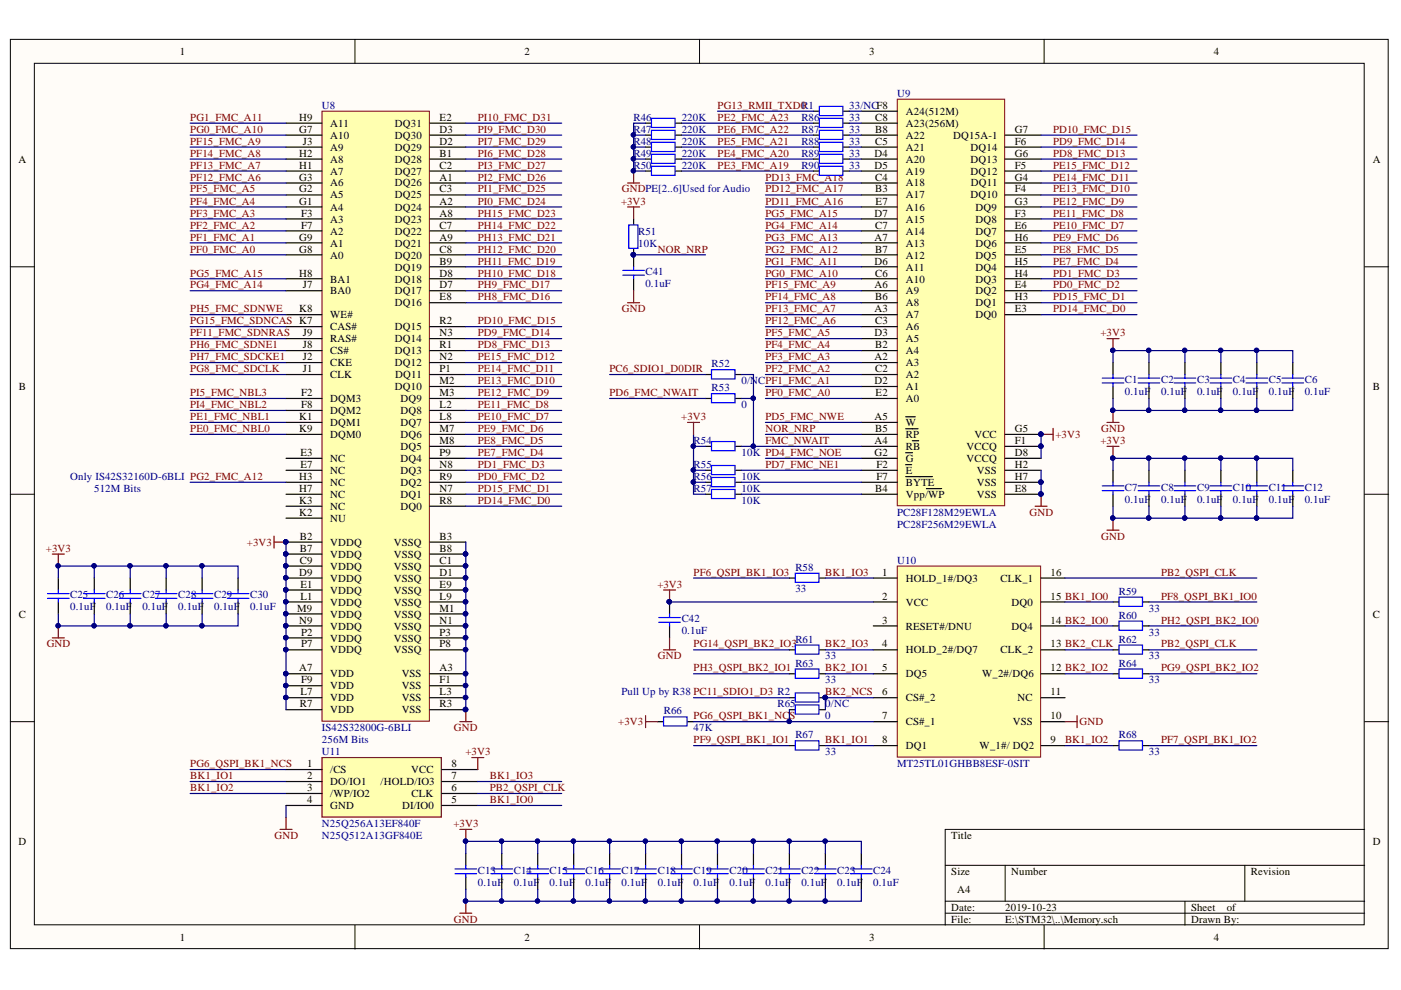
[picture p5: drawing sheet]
<svg xmlns="http://www.w3.org/2000/svg" width="297mm" height="210mm" viewBox="0 0 297 210" stroke-linecap="round" stroke-linejoin="round" font-family="sans-serif">
<defs><g id="words">
<g font-size="2.3">
<text x="38.1" y="11.7">1</text>
<text x="111.2" y="11.7">2</text>
<text x="184.3" y="11.7">3</text>
<text x="257.3" y="11.7">4</text>
<text x="63.4" y="25.6">H9</text>
<text x="63.4" y="28.1">G7</text>
<text x="70" y="26.9">A11</text>
<text x="70" y="29.4">A10</text>
<text x="83.7" y="29.4">DQ30</text>
<text x="83.7" y="26.9">DQ31</text>
<text x="93.2" y="28.1">D3</text>
<text x="93.2" y="25.6">E2</text>
<text x="185.5" y="28.1">B8</text>
<text x="185.5" y="25.6">C8</text>
<text x="192.1" y="29.4">A22</text>
<text x="192.1" y="26.9">A23(256M)</text>
<text x="192.1" y="24.3">A24(512M)</text>
<text x="202.1" y="29.4">DQ15A-1</text>
<text x="215.1" y="28.1">G7</text>
<text x="3.9" y="34.5">A</text>
<text x="63.4" y="33.2">H2</text>
<text x="63.4" y="35.7">H1</text>
<text x="64.2" y="30.7">J3</text>
<text x="70" y="31.9">A9</text>
<text x="70" y="34.5">A8</text>
<text x="83.7" y="34.5">DQ28</text>
<text x="83.7" y="31.9">DQ29</text>
<text x="93.2" y="35.7">C2</text>
<text x="93.2" y="33.2">B1</text>
<text x="93.2" y="30.7">D2</text>
<text x="185.4" y="35.7">D5</text>
<text x="185.4" y="33.2">D4</text>
<text x="185.5" y="30.7">C5</text>
<text x="192.1" y="34.5">A20</text>
<text x="192.1" y="31.9">A21</text>
<text x="205.8" y="34.5">DQ13</text>
<text x="205.8" y="31.9">DQ14</text>
<text x="215.1" y="35.7">F5</text>
<text x="215.1" y="33.2">G6</text>
<text x="215.1" y="30.7">F6</text>
<text x="291.1" y="34.5">A</text>
<text x="63.4" y="38.3">G3</text>
<text x="63.4" y="40.8">G2</text>
<text x="70" y="37">A7</text>
<text x="70" y="39.5">A6</text>
<text x="83.7" y="39.5">DQ26</text>
<text x="83.7" y="37">DQ27</text>
<text x="93.2" y="40.8">C3</text>
<text x="93.2" y="38.3">A1</text>
<text x="185.5" y="38.3">C4</text>
<text x="185.5" y="40.8">B3</text>
<text x="192.1" y="37">A19</text>
<text x="192.1" y="39.5">A18</text>
<text x="205.8" y="37">DQ12</text>
<text x="205.8" y="39.5">DQ11</text>
<text x="215.1" y="40.8">F4</text>
<text x="215.1" y="38.3">G4</text>
<text x="63.4" y="43.4">G1</text>
<text x="63.9" y="46">F3</text>
<text x="70" y="42.1">A5</text>
<text x="70" y="44.7">A4</text>
<text x="70" y="47.2">A3</text>
<text x="83.7" y="44.7">DQ24</text>
<text x="83.7" y="42.1">DQ25</text>
<text x="83.7" y="47.2">DQ23</text>
<text x="93.2" y="43.4">A2</text>
<text x="93.2" y="46">A8</text>
<text x="185.4" y="46">D7</text>
<text x="185.6" y="43.4">E7</text>
<text x="192.1" y="47.2">A15</text>
<text x="192.1" y="42.1">A17</text>
<text x="192.1" y="44.7">A16</text>
<text x="205.8" y="42.1">DQ10</text>
<text x="206.9" y="47.2">DQ8</text>
<text x="206.9" y="44.7">DQ9</text>
<text x="215.1" y="46">F3</text>
<text x="215.1" y="43.4">G3</text>
<text x="63.4" y="51">G9</text>
<text x="63.4" y="53.6">G8</text>
<text x="63.9" y="48.5">F7</text>
<text x="70" y="49.8">A2</text>
<text x="70" y="52.3">A1</text>
<text x="83.7" y="52.3">DQ21</text>
<text x="83.7" y="49.8">DQ22</text>
<text x="93.2" y="53.6">C8</text>
<text x="93.2" y="51">A9</text>
<text x="93.2" y="48.5">C7</text>
<text x="185.4" y="51">A7</text>
<text x="185.5" y="48.5">C7</text>
<text x="185.5" y="53.6">B7</text>
<text x="192.1" y="49.8">A14</text>
<text x="192.1" y="52.3">A13</text>
<text x="206.9" y="52.3">DQ6</text>
<text x="206.9" y="49.8">DQ7</text>
<text x="215.1" y="53.6">E5</text>
<text x="215.1" y="51">H6</text>
<text x="215.1" y="48.5">E6</text>
<text x="63.4" y="58.6">H8</text>
<text x="70" y="54.8">A0</text>
<text x="70" y="59.9">BA1</text>
<text x="83.7" y="59.9">DQ18</text>
<text x="83.7" y="57.4">DQ19</text>
<text x="83.7" y="54.8">DQ20</text>
<text x="93.2" y="58.6">D8</text>
<text x="93.2" y="56.1">B9</text>
<text x="185.4" y="56.1">D6</text>
<text x="185.5" y="58.6">C6</text>
<text x="192.1" y="54.8">A12</text>
<text x="192.1" y="57.4">A11</text>
<text x="192.1" y="59.9">A10</text>
<text x="206.9" y="59.9">DQ3</text>
<text x="206.9" y="57.4">DQ4</text>
<text x="206.9" y="54.8">DQ5</text>
<text x="215.1" y="58.6">H4</text>
<text x="215.1" y="56.1">H5</text>
<text x="64.2" y="61.2">J7</text>
<text x="70" y="62.4">BA0</text>
<text x="83.7" y="65">DQ16</text>
<text x="83.7" y="62.4">DQ17</text>
<text x="93.2" y="63.7">E8</text>
<text x="93.2" y="61.2">D7</text>
<text x="185.4" y="61.2">A6</text>
<text x="185.5" y="63.7">B6</text>
<text x="192.1" y="62.4">A9</text>
<text x="192.1" y="65">A8</text>
<text x="206.9" y="65">DQ1</text>
<text x="206.9" y="62.4">DQ2</text>
<text x="215.1" y="63.7">H3</text>
<text x="215.1" y="61.2">E4</text>
<text x="63.4" y="66.2">K8</text>
<text x="64.2" y="71.3">J9</text>
<text x="70" y="70">CAS#</text>
<text x="70" y="67.5">WE#</text>
<text x="83.7" y="70">DQ15</text>
<text x="93.2" y="71.3">N3</text>
<text x="93.2" y="68.8">R2</text>
<text x="185.4" y="66.2">A3</text>
<text x="185.4" y="71.3">D3</text>
<text x="185.5" y="68.8">C3</text>
<text x="192.1" y="67.5">A7</text>
<text x="192.1" y="70">A6</text>
<text x="206.9" y="67.5">DQ0</text>
<text x="215.1" y="66.2">E3</text>
<text x="64.2" y="76.4">J2</text>
<text x="64.2" y="73.8">J8</text>
<text x="70" y="77.6">CKE</text>
<text x="70" y="75.1">CS#</text>
<text x="70" y="72.6">RAS#</text>
<text x="83.7" y="77.6">DQ12</text>
<text x="83.7" y="75.1">DQ13</text>
<text x="83.7" y="72.6">DQ14</text>
<text x="93.2" y="76.4">N2</text>
<text x="93.2" y="73.8">R1</text>
<text x="185.4" y="76.4">A2</text>
<text x="185.5" y="73.8">B2</text>
<text x="192.1" y="72.6">A5</text>
<text x="192.1" y="75.1">A4</text>
<text x="192.1" y="77.6">A3</text>
<text x="4" y="82.7">B</text>
<text x="63.9" y="84">F2</text>
<text x="64.2" y="78.9">J1</text>
<text x="70" y="80.2">CLK</text>
<text x="83.7" y="82.7">DQ10</text>
<text x="83.8" y="80.2">DQ11</text>
<text x="93.2" y="84">M3</text>
<text x="93.2" y="81.4">M2</text>
<text x="93.2" y="78.9">P1</text>
<text x="185.4" y="81.4">D2</text>
<text x="185.5" y="78.9">C2</text>
<text x="185.6" y="84">E2</text>
<text x="192.1" y="80.2">A2</text>
<text x="192.1" y="82.7">A1</text>
<text x="291.1" y="82.7">B</text>
<text x="63.4" y="89">K1</text>
<text x="63.9" y="86.5">F8</text>
<text x="70" y="87.8">DQM2</text>
<text x="70" y="85.2">DQM3</text>
<text x="84.9" y="87.8">DQ8</text>
<text x="84.9" y="85.2">DQ9</text>
<text x="93.2" y="86.5">L2</text>
<text x="93.2" y="89">L8</text>
<text x="185.4" y="89">A5</text>
<text x="192.1" y="85.2">A0</text>
<text x="63.4" y="91.6">K9</text>
<text x="70" y="92.8">DQM0</text>
<text x="70" y="90.3">DQM1</text>
<text x="84.9" y="95.4">DQ5</text>
<text x="84.9" y="92.8">DQ6</text>
<text x="84.9" y="90.3">DQ7</text>
<text x="93.2" y="94.1">M8</text>
<text x="93.2" y="91.6">M7</text>
<text x="185.4" y="94.1">A4</text>
<text x="185.5" y="91.6">B5</text>
<text x="192.1" y="90.3">W</text>
<text x="192.1" y="92.8">RP</text>
<text x="192.1" y="95.4">RB</text>
<text x="204.9" y="95.4">VCCQ</text>
<text x="206.6" y="92.8">VCC</text>
<text x="215.1" y="94.1">F1</text>
<text x="215.1" y="91.6">G5</text>
<text x="63.4" y="101.7">H3</text>
<text x="63.7" y="96.6">E3</text>
<text x="63.7" y="99.2">E7</text>
<text x="70" y="97.9">NC</text>
<text x="70" y="100.4">NC</text>
<text x="84.9" y="100.4">DQ3</text>
<text x="84.9" y="97.9">DQ4</text>
<text x="93.2" y="101.7">R9</text>
<text x="93.2" y="99.2">N8</text>
<text x="93.2" y="96.6">P9</text>
<text x="185.4" y="96.6">G2</text>
<text x="185.8" y="99.2">F2</text>
<text x="185.8" y="101.7">F7</text>
<text x="192.1" y="100.4">E</text>
<text x="192.1" y="97.9">G</text>
<text x="204.9" y="97.9">VCCQ</text>
<text x="207.1" y="100.4">VSS</text>
<text x="215.1" y="96.6">D8</text>
<text x="215.1" y="101.7">H7</text>
<text x="215.1" y="99.2">H2</text>
<text x="63.4" y="104.3">H7</text>
<text x="63.4" y="106.9">K3</text>
<text x="70" y="103">NC</text>
<text x="70" y="105.6">NC</text>
<text x="84.9" y="105.6">DQ1</text>
<text x="84.9" y="103">DQ2</text>
<text x="93.2" y="106.9">R8</text>
<text x="93.2" y="104.3">N7</text>
<text x="185.5" y="104.3">B4</text>
<text x="192.1" y="105.6">Vpp/WP</text>
<text x="192.1" y="103">BYTE</text>
<text x="207.1" y="105.6">VSS</text>
<text x="207.1" y="103">VSS</text>
<text x="215.1" y="104.3">E8</text>
<text x="63.4" y="109.4">K2</text>
<text x="70" y="110.7">NU</text>
<text x="70" y="108.1">NC</text>
<text x="84.9" y="108.1">DQ0</text>
<text x="63.6" y="114.5">B2</text>
<text x="63.6" y="117">B7</text>
<text x="63.6" y="119.5">C9</text>
<text x="70" y="115.7">VDDQ</text>
<text x="70" y="118.3">VDDQ</text>
<text x="83.5" y="115.7">VSSQ</text>
<text x="83.5" y="118.3">VSSQ</text>
<text x="93.2" y="114.5">B3</text>
<text x="93.2" y="117">B8</text>
<text x="93.2" y="119.5">C1</text>
<text x="63.4" y="122.1">D9</text>
<text x="63.7" y="124.6">E1</text>
<text x="70" y="120.8">VDDQ</text>
<text x="70" y="123.3">VDDQ</text>
<text x="70" y="125.9">VDDQ</text>
<text x="83.5" y="120.8">VSSQ</text>
<text x="83.5" y="123.3">VSSQ</text>
<text x="83.5" y="125.9">VSSQ</text>
<text x="93.2" y="122.1">D1</text>
<text x="93.2" y="124.6">E9</text>
<text x="187.1" y="122.1">1</text>
<text x="192.1" y="123.3">HOLD_1#/DQ3</text>
<text x="212.1" y="123.3">CLK_1</text>
<text x="222.8" y="122.1">16</text>
<text x="4" y="130.9">C</text>
<text x="63" y="129.7">M9</text>
<text x="63.7" y="127.1">L1</text>
<text x="70" y="128.4">VDDQ</text>
<text x="70" y="130.9">VDDQ</text>
<text x="83.5" y="128.4">VSSQ</text>
<text x="83.5" y="130.9">VSSQ</text>
<text x="93.2" y="127.1">L9</text>
<text x="93.2" y="129.7">M1</text>
<text x="187.1" y="127.1">2</text>
<text x="192.1" y="128.4">VCC</text>
<text x="214.5" y="128.4">DQ0</text>
<text x="222.8" y="127.1">15 BK1_IO0</text>
<text x="291.1" y="130.9">C</text>
<text x="63.4" y="132.2">N9</text>
<text x="63.9" y="134.7">P2</text>
<text x="63.9" y="137.3">P7</text>
<text x="70" y="133.5">VDDQ</text>
<text x="70" y="136">VDDQ</text>
<text x="83.5" y="133.5">VSSQ</text>
<text x="83.5" y="136">VSSQ</text>
<text x="93.2" y="132.2">N1</text>
<text x="93.2" y="134.7">P3</text>
<text x="93.2" y="137.3">P8</text>
<text x="187.1" y="132.2">3</text>
<text x="187.1" y="137.3">4</text>
<text x="192.1" y="133.5">RESET#/DNU</text>
<text x="214.5" y="133.5">DQ4</text>
<text x="222.8" y="137.3">13 BK2_CLK</text>
<text x="222.8" y="132.2">14 BK2_IO0</text>
<text x="63.4" y="142.4">A7</text>
<text x="70" y="143.6">VDD</text>
<text x="70" y="138.5">VDDQ</text>
<text x="83.5" y="138.5">VSSQ</text>
<text x="85.2" y="143.6">VSS</text>
<text x="93.2" y="142.4">A3</text>
<text x="187.1" y="142.4">5</text>
<text x="192.1" y="138.5">HOLD_2#/DQ7</text>
<text x="192.1" y="143.6">DQ5</text>
<text x="208.2" y="143.6">W_2#/DQ6</text>
<text x="212.1" y="138.5">CLK_2</text>
<text x="222.8" y="142.4">12 BK2_IO2</text>
<text x="63.6" y="150">R7</text>
<text x="63.7" y="147.4">L7</text>
<text x="63.9" y="144.9">F9</text>
<text x="70" y="146.2">VDD</text>
<text x="70" y="148.7">VDD</text>
<text x="85.2" y="146.2">VSS</text>
<text x="85.2" y="148.7">VSS</text>
<text x="93.2" y="144.9">F1</text>
<text x="93.2" y="147.4">L3</text>
<text x="93.2" y="150">R3</text>
<text x="187.1" y="147.4">6</text>
<text x="192.1" y="148.7">CS#_2</text>
<text x="215.7" y="148.7">NC</text>
<text x="222.8" y="147.4">11</text>
<text x="70" y="151.2">VDD</text>
<text x="85.2" y="151.2">VSS</text>
<text x="187.1" y="152.5">7</text>
<text x="192.1" y="153.8">CS#_1</text>
<text x="214.7" y="153.8">VSS</text>
<text x="222.8" y="152.5">10</text>
<text x="187.1" y="157.6">8</text>
<text x="192.1" y="158.8">DQ1</text>
<text x="207.7" y="158.8">W_1#/ DQ2</text>
<text x="222.8" y="157.6">9</text>
<text x="65.1" y="162.6">1</text>
<text x="65.1" y="165.2">2</text>
<text x="65.1" y="167.8">3</text>
<text x="70" y="164">/CS</text>
<text x="70" y="166.5">DO/IO1</text>
<text x="80.7" y="166.5">/HOLD/IO3</text>
<text x="87.2" y="164">VCC</text>
<text x="95.7" y="167.8">6</text>
<text x="95.7" y="165.2">7</text>
<text x="95.7" y="162.6">8</text>
<text x="65.1" y="170.3">4</text>
<text x="70" y="169">/WP/IO2</text>
<text x="70" y="171.6">GND</text>
<text x="85.2" y="171.6">DI/IO0</text>
<text x="87.3" y="169">CLK</text>
<text x="95.7" y="170.3">5</text>
<text x="3.9" y="179.2">D</text>
<text x="201.7" y="177.9">Title</text>
<text x="291.1" y="179.2">D</text>
<text x="201.7" y="185.5">Size</text>
<text x="214.4" y="185.5">Number</text>
<text x="265.2" y="185.5">Revision</text>
<text x="203" y="189.3">A4</text>
<text x="201.7" y="193.1">Date:</text>
<text x="201.7" y="195.7">File:</text>
<text x="213.1" y="193.1">2019-10-23</text>
<text x="213.1" y="195.7">E:\STM32\..\Memory.sch</text>
<text x="252.5" y="193.1">Sheet</text>
<text x="252.5" y="195.7">Drawn By:</text>
<text x="260.1" y="193.1">of</text>
<text x="38.1" y="199.5">1</text>
<text x="111.2" y="199.5">2</text>
<text x="184.3" y="199.5">3</text>
<text x="257.3" y="199.5">4</text>
</g>
<g font-size="2.3" fill="#000080">
<text x="68.2" y="23.1">U8</text>
<text x="180.1" y="23.1">33/NCF8</text>
<text x="190.2" y="20.5">U9</text>
<text x="134.3" y="25.6">R46</text>
<text x="134.3" y="28.1">R47</text>
<text x="144.5" y="25.6">220K</text>
<text x="144.5" y="28.1">220K</text>
<text x="169.9" y="25.6">R86</text>
<text x="169.9" y="28.1">R87</text>
<text x="180.1" y="25.6">33</text>
<text x="180.1" y="28.1">33</text>
<text x="134.3" y="30.7">R48</text>
<text x="134.3" y="33.2">R49</text>
<text x="134.3" y="35.7">R50</text>
<text x="144.5" y="30.7">220K</text>
<text x="144.5" y="33.2">220K</text>
<text x="144.5" y="35.7">220K</text>
<text x="169.9" y="30.7">R88</text>
<text x="169.9" y="33.2">R89</text>
<text x="169.9" y="35.7">R90</text>
<text x="180.1" y="30.7">33</text>
<text x="180.1" y="33.2">33</text>
<text x="180.1" y="35.7">33</text>
<text x="135.3" y="49.8">R51</text>
<text x="135.3" y="52.3">10K</text>
<text x="136.8" y="58.4">C41</text>
<text x="136.8" y="60.9">0.1uF</text>
<text x="150.9" y="77.9">R52</text>
<text x="150.9" y="83">R53</text>
<text x="157.2" y="81.4">0/NCPF1_FMC_A1</text>
<text x="238.5" y="81.2">C1</text>
<text x="238.5" y="83.7">0.1uF</text>
<text x="246.2" y="81.2">C2</text>
<text x="246.2" y="83.7">0.1uF</text>
<text x="253.8" y="81.2">C3</text>
<text x="253.8" y="83.7">0.1uF</text>
<text x="261.4" y="81.2">C4</text>
<text x="261.4" y="83.7">0.1uF</text>
<text x="269" y="81.2">C5</text>
<text x="269" y="83.7">0.1uF</text>
<text x="276.6" y="81.2">C6</text>
<text x="276.6" y="83.7">0.1uF</text>
<text x="157.2" y="86.5">0</text>
<text x="147.1" y="94.1">R54</text>
<text x="14.9" y="101.7">Only IS42S32160D-6BLI PG2_FMC_A12</text>
<text x="147.1" y="99.2">R55</text>
<text x="147.1" y="101.7">R56</text>
<text x="157.2" y="96.6">10K PD4_FMC_NOE</text>
<text x="157.2" y="101.7">10K</text>
<text x="20" y="104.3">512M Bits</text>
<text x="147.1" y="104.3">R57</text>
<text x="157.2" y="104.3">10K</text>
<text x="157.2" y="106.9">10K</text>
<text x="238.5" y="104.1">C7</text>
<text x="238.5" y="106.6">0.1uF</text>
<text x="246.2" y="104.1">C8</text>
<text x="246.2" y="106.6">0.1uF</text>
<text x="253.8" y="104.1">C9</text>
<text x="253.8" y="106.6">0.1uF</text>
<text x="261.4" y="104.1">C10</text>
<text x="261.4" y="106.6">0.1uF</text>
<text x="269" y="104.1">C11</text>
<text x="269" y="106.6">0.1uF</text>
<text x="276.6" y="104.1">C12</text>
<text x="276.6" y="106.6">0.1uF</text>
<text x="190.2" y="109.4">PC28F128M29EWLA</text>
<text x="190.2" y="111.9">PC28F256M29EWLA</text>
<text x="190.2" y="119.5">U10</text>
<text x="168.6" y="121.1">R58</text>
<text x="168.6" y="125.6">33</text>
<text x="14.9" y="126.9">C25</text>
<text x="14.9" y="129.4">0.1uF</text>
<text x="22.5" y="126.9">C26</text>
<text x="22.5" y="129.4">0.1uF</text>
<text x="30.2" y="126.9">C27</text>
<text x="30.2" y="129.4">0.1uF</text>
<text x="37.8" y="126.9">C28</text>
<text x="37.8" y="129.4">0.1uF</text>
<text x="45.4" y="126.9">C29</text>
<text x="45.4" y="129.4">0.1uF</text>
<text x="53" y="126.9">C30</text>
<text x="53" y="129.4">0.1uF</text>
<text x="144.5" y="132">C42</text>
<text x="237.2" y="131.2">R60</text>
<text x="237.2" y="126.1">R59</text>
<text x="243.6" y="129.7">33</text>
<text x="144.5" y="134.5">0.1uF</text>
<text x="168.6" y="136.3">R61</text>
<text x="237.2" y="136.3">R62</text>
<text x="243.6" y="134.7">33</text>
<text x="168.6" y="141.3">R63</text>
<text x="175" y="139.8">33</text>
<text x="237.2" y="141.3">R64</text>
<text x="243.6" y="139.8">33</text>
<text x="131.8" y="147.4">Pull Up by R38 PC11_SDIO1_D3 R2</text>
<text x="164.8" y="150">R65</text>
<text x="175" y="144.9">33</text>
<text x="175" y="150">0/NC</text>
<text x="243.6" y="144.9">33</text>
<text x="68.2" y="155">IS42S32800G-6BLI</text>
<text x="140.7" y="151.5">R66</text>
<text x="147.1" y="155">47K</text>
<text x="175" y="152.5">0</text>
<text x="68.2" y="160.1">U11</text>
<text x="68.2" y="157.6">256M Bits</text>
<text x="168.6" y="156.5">R67</text>
<text x="175" y="160.1">33</text>
<text x="237.2" y="156.5">R68</text>
<text x="243.6" y="160.1">33</text>
<text x="190.2" y="162.6">MT25TL01GHBB8ESF-0SIT</text>
<text x="68.2" y="175.4">N25Q256A13EF840F</text>
<text x="68.2" y="177.9">N25Q512A13GF840E</text>
<text x="101.3" y="185.3">C13</text>
<text x="108.9" y="185.3">C14</text>
<text x="116.5" y="185.3">C15</text>
<text x="124.1" y="185.3">C16</text>
<text x="131.8" y="185.3">C17</text>
<text x="139.5" y="185.3">C18</text>
<text x="147.1" y="185.3">C19</text>
<text x="154.7" y="185.3">C20</text>
<text x="162.3" y="185.3">C21</text>
<text x="169.9" y="185.3">C22</text>
<text x="177.5" y="185.3">C23</text>
<text x="185.1" y="185.3">C24</text>
<text x="101.3" y="187.8">0.1uF</text>
<text x="108.9" y="187.8">0.1uF</text>
<text x="116.5" y="187.8">0.1uF</text>
<text x="124.1" y="187.8">0.1uF</text>
<text x="131.8" y="187.8">0.1uF</text>
<text x="139.5" y="187.8">0.1uF</text>
<text x="147.1" y="187.8">0.1uF</text>
<text x="154.7" y="187.8">0.1uF</text>
<text x="162.3" y="187.8">0.1uF</text>
<text x="169.9" y="187.8">0.1uF</text>
<text x="177.5" y="187.8">0.1uF</text>
<text x="185.1" y="187.8">0.1uF</text>
</g>
<g font-size="2.3" fill="#800000">
<text x="152.1" y="23.1">PG13_RMII_TXD0R1</text>
<text x="40.3" y="28.1">PG0_FMC_A10</text>
<text x="40.3" y="25.6">PG1_FMC_A11</text>
<text x="101.3" y="28.1">PI9_FMC_D30</text>
<text x="101.3" y="25.6">PI10_FMC_D31</text>
<text x="152.1" y="28.1">PE6_FMC_A22</text>
<text x="152.1" y="25.6">PE2_FMC_A23</text>
<text x="223.3" y="28.1">PD10_FMC_D15</text>
<text x="40.3" y="35.7">PF13_FMC_A7</text>
<text x="40.3" y="33.2">PF14_FMC_A8</text>
<text x="40.3" y="30.7">PF15_FMC_A9</text>
<text x="101.3" y="35.7">PI3_FMC_D27</text>
<text x="101.3" y="33.2">PI6_FMC_D28</text>
<text x="101.3" y="30.7">PI7_FMC_D29</text>
<text x="152.1" y="35.7">PE3_FMC_A19</text>
<text x="152.1" y="33.2">PE4_FMC_A20</text>
<text x="152.1" y="30.7">PE5_FMC_A21</text>
<text x="223.3" y="35.7">PE15_FMC_D12</text>
<text x="223.3" y="33.2">PD8_FMC_D13</text>
<text x="223.3" y="30.7">PD9_FMC_D14</text>
<text x="40.3" y="40.8">PF5_FMC_A5</text>
<text x="40.3" y="38.3">PF12_FMC_A6</text>
<text x="101.3" y="40.8">PI1_FMC_D25</text>
<text x="101.3" y="38.3">PI2_FMC_D26</text>
<text x="131.8" y="40.8">GNDPE[2..6]Used for Audio</text>
<text x="162.3" y="40.8">PD12_FMC_A17</text>
<text x="162.3" y="38.3">PD13_FMC_A18</text>
<text x="223.3" y="40.8">PE13_FMC_D10</text>
<text x="223.3" y="38.3">PE14_FMC_D11</text>
<text x="40.3" y="46">PF3_FMC_A3</text>
<text x="40.3" y="43.4">PF4_FMC_A4</text>
<text x="101.3" y="46">PH15_FMC_D23</text>
<text x="101.3" y="43.4">PI0_FMC_D24</text>
<text x="131.7" y="43.4">+3V3</text>
<text x="162.3" y="46">PG5_FMC_A15</text>
<text x="162.3" y="43.4">PD11_FMC_A16</text>
<text x="223.3" y="46">PE11_FMC_D8</text>
<text x="223.3" y="43.4">PE12_FMC_D9</text>
<text x="40.3" y="53.6">PF0_FMC_A0</text>
<text x="40.3" y="51">PF1_FMC_A1</text>
<text x="40.3" y="48.5">PF2_FMC_A2</text>
<text x="101.3" y="53.6">PH12_FMC_D20</text>
<text x="101.3" y="51">PH13_FMC_D21</text>
<text x="101.3" y="48.5">PH14_FMC_D22</text>
<text x="139.5" y="53.6">NOR_NRP</text>
<text x="162.3" y="53.6">PG2_FMC_A12</text>
<text x="162.3" y="51">PG3_FMC_A13</text>
<text x="162.3" y="48.5">PG4_FMC_A14</text>
<text x="223.3" y="53.6">PE8_FMC_D5</text>
<text x="223.3" y="51">PE9_FMC_D6</text>
<text x="223.3" y="48.5">PE10_FMC_D7</text>
<text x="40.3" y="58.6">PG5_FMC_A15</text>
<text x="101.3" y="58.6">PH10_FMC_D18</text>
<text x="101.3" y="56.1">PH11_FMC_D19</text>
<text x="162.3" y="58.6">PG0_FMC_A10</text>
<text x="162.3" y="56.1">PG1_FMC_A11</text>
<text x="223.3" y="58.6">PD1_FMC_D3</text>
<text x="223.3" y="56.1">PE7_FMC_D4</text>
<text x="40.3" y="61.2">PG4_FMC_A14</text>
<text x="101.3" y="63.7">PH8_FMC_D16</text>
<text x="101.3" y="61.2">PH9_FMC_D17</text>
<text x="162.3" y="63.7">PF14_FMC_A8</text>
<text x="162.3" y="61.2">PF15_FMC_A9</text>
<text x="223.3" y="63.7">PD15_FMC_D1</text>
<text x="223.3" y="61.2">PD0_FMC_D2</text>
<text x="40.3" y="66.2">PH5_FMC_SDNWE</text>
<text x="40.3" y="68.8">PG15_FMC_SDNCAS K7</text>
<text x="40.3" y="71.3">PF11_FMC_SDNRAS</text>
<text x="101.3" y="71.3">PD9_FMC_D14</text>
<text x="101.3" y="68.8">PD10_FMC_D15</text>
<text x="131.8" y="66.2">GND</text>
<text x="162.3" y="71.3">PF5_FMC_A5</text>
<text x="162.3" y="68.8">PF12_FMC_A6</text>
<text x="162.3" y="66.2">PF13_FMC_A7</text>
<text x="223.3" y="66.2">PD14_FMC_D0</text>
<text x="233.3" y="71.3">+3V3</text>
<text x="40.3" y="73.8">PH6_FMC_SDNE1</text>
<text x="40.3" y="76.4">PH7_FMC_SDCKE1</text>
<text x="101.3" y="76.4">PE15_FMC_D12</text>
<text x="101.3" y="73.8">PD8_FMC_D13</text>
<text x="162.3" y="76.4">PF3_FMC_A3</text>
<text x="162.3" y="73.8">PF4_FMC_A4</text>
<text x="40.3" y="78.9">PG8_FMC_SDCLK</text>
<text x="40.3" y="84">PI5_FMC_NBL3</text>
<text x="101.3" y="84">PE12_FMC_D9</text>
<text x="101.3" y="81.4">PE13_FMC_D10</text>
<text x="101.3" y="78.9">PE14_FMC_D11</text>
<text x="129.2" y="84">PD6_FMC_NWAIT</text>
<text x="129.2" y="78.9">PC6_SDIO1_D0DIR</text>
<text x="162.3" y="84">PF0_FMC_A0</text>
<text x="162.3" y="78.9">PF2_FMC_A2</text>
<text x="40.3" y="86.5">PI4_FMC_NBL2</text>
<text x="40.3" y="89">PE1_FMC_NBL1</text>
<text x="101.3" y="89">PE10_FMC_D7</text>
<text x="101.3" y="86.5">PE11_FMC_D8</text>
<text x="144.4" y="89">+3V3</text>
<text x="162.3" y="89">PD5_FMC_NWE</text>
<text x="40.3" y="91.6">PE0_FMC_NBL0</text>
<text x="101.3" y="94.1">PE8_FMC_D5</text>
<text x="101.3" y="91.6">PE9_FMC_D6</text>
<text x="162.3" y="91.6">NOR_NRP</text>
<text x="162.3" y="94.1">FMC_NWAIT</text>
<text x="223.8" y="92.8">+3V3</text>
<text x="233.3" y="94.1">+3V3</text>
<text x="233.5" y="91.6">GND</text>
<text x="101.3" y="101.7">PD0_FMC_D2</text>
<text x="101.3" y="99.2">PD1_FMC_D3</text>
<text x="101.3" y="96.6">PE7_FMC_D4</text>
<text x="162.3" y="99.2">PD7_FMC_NE1</text>
<text x="101.3" y="106.9">PD14_FMC_D0</text>
<text x="101.3" y="104.3">PD15_FMC_D1</text>
<text x="218.3" y="109.4">GND</text>
<text x="9.7" y="117">+3V3</text>
<text x="52.3" y="115.7">+3V3</text>
<text x="233.5" y="114.5">GND</text>
<text x="139.4" y="124.6">+3V3</text>
<text x="147.1" y="122.1">PF6_QSPI_BK1_IO3</text>
<text x="175" y="122.1">BK1_IO3</text>
<text x="246.2" y="122.1">PB2_QSPI_CLK</text>
<text x="246.2" y="127.1">PF8_QSPI_BK1_IO0</text>
<text x="9.9" y="137.3">GND</text>
<text x="147.1" y="137.3">PG14_QSPI_BK2_IO3</text>
<text x="175" y="137.3">BK2_IO3</text>
<text x="246.2" y="132.2">PH2_QSPI_BK2_IO0</text>
<text x="246.2" y="137.3">PB2_QSPI_CLK</text>
<text x="139.5" y="139.8">GND</text>
<text x="147.1" y="142.4">PH3_QSPI_BK2_IO1</text>
<text x="175" y="142.4">BK2_IO1</text>
<text x="246.2" y="142.4">PG9_QSPI_BK2_IO2</text>
<text x="175" y="147.4">BK2_NCS</text>
<text x="96.2" y="155">GND</text>
<text x="131.1" y="153.8">+3V3</text>
<text x="147.1" y="152.5">PG6_QSPI_BK1_NCS</text>
<text x="228.8" y="153.8">GND</text>
<text x="98.7" y="160.1">+3V3</text>
<text x="147.1" y="157.6">PF9_QSPI_BK1_IO1</text>
<text x="175" y="157.6">BK1_IO1</text>
<text x="225.8" y="157.6">BK1_IO2</text>
<text x="246.2" y="157.6">PF7_QSPI_BK1_IO2</text>
<text x="40.3" y="165.2">BK1_IO1</text>
<text x="40.3" y="167.8">BK1_IO2</text>
<text x="40.3" y="162.6">PG6_QSPI_BK1_NCS</text>
<text x="103.9" y="165.2">BK1_IO3</text>
<text x="103.9" y="167.8">PB2_QSPI_CLK</text>
<text x="103.9" y="170.3">BK1_IO0</text>
<text x="58.2" y="177.9">GND</text>
<text x="96.2" y="175.4">+3V3</text>
<text x="96.2" y="195.7">GND</text>
</g>
</g></defs>
<g fill="#fffcf8" stroke="#000" stroke-width=".21">
<path d="M2.2 8.3h292.1v192.8h-292.1z"/>
<path d="M7.3 13.4h281.9v182.7h-281.9z"/>
</g>
<g fill="none" stroke="#000" stroke-width=".21">
<path d="M75.3 8.3v5.1M148.3 8.3v5.1M221.4 8.3v5.1M2.2 56.6h5.1M289.3 56.6h5.1M2.2 104.8h5.1M289.3 104.8h5.1M2.2 153h5.1M289.3 153h5.1M289.3 175.9h-88.9v20.3M75.3 196.2v5M148.3 196.2v5"/>
<path d="M200.4 183.5h88.9M200.4 191.1h88.9M200.4 193.6h88.9M213.1 183.5v7.6M221.4 196.2v5M251.2 191.1v5.1M263.9 183.5v7.6"/>
</g>
<path d="M68.3 23.6h22.7v129.3h-22.7z" fill="#ffffb0" stroke="#800000" stroke-width=".21"/>
<g fill="none" stroke="#000" stroke-width=".25">
<path d="M60.6 26.1h7.7M60.6 28.7h7.7M60.6 31.2h7.7M60.6 33.7h7.7M60.6 36.3h7.7M60.6 38.8h7.7M91.1 26.1h7.7M91.1 28.7h7.7M91.1 31.2h7.7M91.1 33.7h7.7M91.1 36.3h7.7M91.1 38.8h7.7"/>
<path d="M60.6 41.3h7.7M60.6 43.9h7.7M60.6 46.4h7.7M60.6 49h7.7M60.6 51.5h7.7M60.6 54h7.7M60.6 59.1h7.7M91.1 41.3h7.7M91.1 43.9h7.7M91.1 46.4h7.7M91.1 49h7.7M91.1 51.5h7.7"/>
<path d="M91.1 54h7.7M91.1 59.1h7.7M91.1 56.6h7.7M60.6 79.4h7.7M60.6 76.9h7.7M60.6 74.3h7.7M60.6 71.8h7.7M60.6 69.3h7.7M60.6 61.6h7.7M60.6 66.7h7.7M91.1 79.4h7.7M91.1 76.9h7.7"/>
<path d="M91.1 74.3h7.7M91.1 71.8h7.7M91.1 69.3h7.7M91.1 64.2h7.7M91.1 61.6h7.7M60.6 97.2h7.7M60.6 87h7.7M60.6 84.5h7.7M60.6 99.7h7.7M60.6 92.1h7.7M60.6 89.6h7.7M91.1 97.2h7.7"/>
<path d="M91.1 87h7.7M91.1 84.5h7.7M91.1 81.9h7.7M91.1 99.7h7.7M91.1 94.6h7.7M91.1 92.1h7.7M91.1 89.6h7.7M60.6 107.3h7.7M60.6 104.8h7.7M60.6 102.3h7.7M60.6 114.9h7.7M60.6 117.5h7.7"/>
<path d="M60.6 109.9h7.7M91.1 107.3h7.7M91.1 104.8h7.7M91.1 102.3h7.7M91.1 114.9h7.7M91.1 117.5h7.7M60.6 120h7.7M60.6 122.6h7.7M60.6 125.1h7.7M60.6 127.6h7.7M60.6 130.2h7.7M60.6 132.7h7.7"/>
<path d="M60.6 135.2h7.7M60.6 137.8h7.7M91.1 120h7.7M91.1 122.6h7.7M91.1 125.1h7.7M91.1 127.6h7.7M91.1 130.2h7.7M91.1 132.7h7.7M91.1 135.2h7.7M91.1 137.8h7.7M60.6 142.9h7.7M60.6 145.4h7.7"/>
<path d="M60.6 147.9h7.7M60.6 150.5h7.7M91.1 142.9h7.7M91.1 145.4h7.7M91.1 147.9h7.7M91.1 150.5h7.7"/>
</g>
<g fill="#000080" stroke="#000080" stroke-width=".21">
<circle cx="60.6" cy="114.9" r=".46"/>
<circle cx="98.7" cy="142.8" r=".47"/>
<circle cx="60.6" cy="142.8" r=".47"/>
<circle cx="60.6" cy="117.4" r=".47"/>
<circle cx="98.7" cy="117.4" r=".47"/>
<circle cx="98.7" cy="120" r=".46"/>
<circle cx="60.6" cy="120" r=".46"/>
<circle cx="98.7" cy="122.5" r=".46"/>
<circle cx="60.6" cy="122.5" r=".46"/>
<circle cx="60.6" cy="125.1" r=".47"/>
<circle cx="98.7" cy="125.1" r=".47"/>
<circle cx="98.7" cy="145.3" r=".46"/>
<circle cx="60.6" cy="145.3" r=".46"/>
<circle cx="60.6" cy="127.6" r=".46"/>
<circle cx="98.7" cy="147.9" r=".46"/>
<circle cx="60.6" cy="147.9" r=".46"/>
<circle cx="98.7" cy="127.6" r=".46"/>
<circle cx="98.7" cy="130.1" r=".46"/>
<circle cx="60.6" cy="130.1" r=".46"/>
<circle cx="98.7" cy="132.7" r=".47"/>
<circle cx="60.6" cy="132.7" r=".47"/>
<circle cx="60.6" cy="135.2" r=".46"/>
<circle cx="98.7" cy="135.2" r=".46"/>
<circle cx="60.6" cy="137.7" r=".46"/>
<circle cx="98.7" cy="137.7" r=".46"/>
<circle cx="98.7" cy="150.4" r=".47"/>
</g>
<g fill="none" stroke="#000080" stroke-width=".25">
<path d="M40.3 26.1h20.3M40.3 28.7h20.3M40.3 31.2h20.3M40.3 33.7h20.3M40.3 36.3h20.3M40.3 38.8h20.3M98.8 26.1h20.3M98.8 28.7h20.3M98.8 31.2h20.3M98.8 33.7h20.3M98.8 36.3h20.3M98.8 38.8h20.3"/>
<path d="M40.3 41.3h20.3M40.3 43.9h20.3M40.3 46.4h20.3M40.3 49h20.3M40.3 51.5h20.3M40.3 54h20.3M40.3 59.1h20.3M98.8 41.3h20.3M98.8 43.9h20.3M98.8 46.4h20.3M98.8 49h20.3M98.8 51.5h20.3"/>
<path d="M98.8 54h20.3M98.8 59.1h20.3M98.8 56.6h20.3M40.3 66.7h20.3M40.3 69.3h20.3M40.3 71.8h20.3M40.3 74.3h20.3M40.3 76.9h20.3M40.3 79.4h20.3M40.3 61.6h20.3M98.8 69.3h20.3M98.8 71.8h20.3"/>
<path d="M98.8 74.3h20.3M98.8 76.9h20.3M98.8 79.4h20.3M98.8 61.6h20.3M98.8 64.2h20.3M40.3 87h20.3M40.3 84.5h20.3M40.3 89.6h20.3M40.3 92.1h20.3M98.8 87h20.3M98.8 84.5h20.3M98.8 89.6h20.3"/>
<path d="M98.8 92.1h20.3M98.8 99.7h20.3M98.8 97.2h20.3M98.8 94.6h20.3M98.8 81.9h20.3M60.6 114.9v35.6M98.8 114.9v35.6M98.8 107.3h20.3M98.8 104.8h20.3M98.8 102.3h20.3"/>
</g>
<path d="M58.1 113.7v2.5M58.1 114.9h2.5M97.5 153h2.5M98.8 150.5v2.5" fill="none" stroke="#800000" stroke-width=".25"/>
<path d="M190.2 21h22.8v86.2h-22.8z" fill="#ffffb0" stroke="#800000" stroke-width=".21"/>
<g fill="none" stroke="#000" stroke-width=".25">
<path d="M182.6 28.7h7.6M182.6 36.3h7.6M182.6 33.7h7.6M182.6 31.2h7.6M182.6 38.8h7.6M182.6 26.1h7.6M182.6 23.6h7.6M213.1 28.7h7.6M213.1 36.3h7.6M213.1 33.7h7.6M213.1 31.2h7.6M213.1 38.8h7.6"/>
<path d="M134.3 46.4v1.3M134.3 52.8v3.8M134.3 59.1v2.5M182.6 46.4h7.6M182.6 49h7.6M182.6 51.5h7.6M182.6 54h7.6M182.6 56.6h7.6M182.6 59.1h7.6M182.6 41.3h7.6M182.6 43.9h7.6M213.1 46.4h7.6"/>
<path d="M213.1 49h7.6M213.1 51.5h7.6M213.1 54h7.6M213.1 56.6h7.6M213.1 59.1h7.6M213.1 41.3h7.6M213.1 43.9h7.6M182.6 61.6h7.6M182.6 64.2h7.6M182.6 66.7h7.6M182.6 69.3h7.6M182.6 71.8h7.6"/>
<path d="M182.6 74.3h7.6M182.6 76.9h7.6M182.6 79.4h7.6M213.1 61.6h7.6M213.1 64.2h7.6M213.1 66.7h7.6M182.6 89.6h7.6M182.6 92.1h7.6M182.6 94.6h7.6M182.6 81.9h7.6M182.6 97.2h7.6M182.6 84.5h7.6"/>
<path d="M182.6 99.7h7.6M192 88.4h2.1M192 90.9h2.6M192 98.5h1.3M192 96h1.5M193.4 93.4h1.4M213.1 92.1h7.6M213.1 94.6h7.6M213.1 97.2h7.6M213.1 99.7h7.6M182.6 104.8h7.6M182.6 102.3h7.6"/>
<path d="M192 101.1h1.4M193.5 101.1h2.8M196.4 103.6h3.2M196.4 101.1h1.3M213.1 104.8h7.6M213.1 102.3h7.6"/>
</g>
<g fill="#000080" stroke="#000080" stroke-width=".21">
<circle cx="220.7" cy="104.7" r=".46"/>
<circle cx="220.7" cy="94.6" r=".46"/>
<circle cx="220.7" cy="102.2" r=".46"/>
<circle cx="220.7" cy="92" r=".46"/>
<circle cx="134.3" cy="54" r=".46"/>
</g>
<path d="M133.1 64.2h2.5M134.3 61.6v2.6M220.7 92.1h2.6M223.3 90.8v2.6M219.5 107.3h2.5M220.7 104.8v2.5" fill="none" stroke="#800000" stroke-width=".25"/>
<g fill="none" stroke="#000080" stroke-width=".25">
<path d="M144.5 36.3h28M144.5 33.7h28M144.5 31.2h28M144.5 28.7h28M144.5 26.1h28M162.3 38.8h20.3M220.7 38.8h20.4M220.7 36.3h20.4M220.7 33.7h20.4M220.7 31.2h20.4M220.7 28.7h20.4M134.3 54h15.3"/>
<path d="M162.3 56.6h20.3M162.3 59.1h20.3M162.3 54h20.3M162.3 51.5h20.3M162.3 49h20.3M162.3 46.4h20.3M162.3 43.9h20.3M162.3 41.3h20.3M220.7 56.6h20.4M220.7 59.1h20.4M220.7 54h20.4M220.7 51.5h20.4"/>
<path d="M220.7 49h20.4M220.7 46.4h20.4M220.7 43.9h20.4M220.7 41.3h20.4M162.3 61.6h20.3M162.3 64.2h20.3M162.3 66.7h20.3M162.3 69.3h20.3M162.3 71.8h20.3M162.3 74.3h20.3M162.3 76.9h20.3M162.3 79.4h20.3"/>
<path d="M220.7 61.6h20.4M220.7 64.2h20.4M220.7 66.7h20.4M162.3 81.9h20.3M162.3 84.5h20.3"/>
</g>
<path d="M132 57.3h4.6M132 58.3h4.6M134.3 56.6v.7M134.3 58.3v.8" fill="none" stroke="#00f" stroke-width=".25"/>
<path d="M133.3 47.7h2v5h-2z" fill="#fff" stroke="#00f" stroke-width=".25"/>
<circle cx="134.3" cy="54" r=".46" fill="#000080" stroke="#000080" stroke-width=".21"/>
<path d="M149.6 94.6h1.3M155.9 94.6h1.3" fill="none" stroke="#000" stroke-width=".25"/>
<path d="M150.9 93.6h4.9v2h-4.9z" fill="#fff" stroke="#00f" stroke-width=".25"/>
<path d="M149.6 99.7h1.3M155.9 99.7h1.3" fill="none" stroke="#000" stroke-width=".25"/>
<path d="M150.9 98.7h4.9v1.9h-4.9z" fill="#fff" stroke="#00f" stroke-width=".25"/>
<path d="M147 94.6h2.6M157.2 99.7h25.4M162.3 97.2h20.3M162.3 92.1h20.3M162.3 89.6h20.3" fill="none" stroke="#000080" stroke-width=".25"/>
<circle cx="147" cy="94.6" r=".46" fill="#000080" stroke="#000080" stroke-width=".21"/>
<path d="M149.6 102.3h1.3M155.9 102.3h1.3" fill="none" stroke="#000" stroke-width=".25"/>
<path d="M150.9 101.2h4.9v2h-4.9z" fill="#fff" stroke="#00f" stroke-width=".25"/>
<path d="M149.6 104.8h1.3M155.9 104.8h1.3" fill="none" stroke="#000" stroke-width=".25"/>
<path d="M150.9 103.8h4.9v1.9h-4.9z" fill="#fff" stroke="#00f" stroke-width=".25"/>
<path d="M147 99.7v5.1h2.6M147 102.3h2.6M157.2 102.3h25.4M157.2 104.8h25.4" fill="none" stroke="#000080" stroke-width=".25"/>
<g fill="#000080" stroke="#000080" stroke-width=".21">
<circle cx="147" cy="99.7" r=".46"/>
<circle cx="147" cy="102.2" r=".46"/>
</g>
<path d="M190.2 120h30.4v40.5h-30.4z" fill="#ffffb0" stroke="#800000" stroke-width=".21"/>
<g fill="none" stroke="#000" stroke-width=".25">
<path d="M185.2 122.6h5M185.2 127.6h5M185.2 132.7h5M185.2 137.8h5M220.7 122.6h5.1M220.7 127.6h5.1M220.7 132.7h5.1M220.7 137.8h5.1M167.4 150.5h1.2M173.7 150.5h1.3M185.2 142.9h5M185.2 147.9h5"/>
<path d="M185.2 153h5M185.2 158.1h5M220.7 142.9h5.1M220.7 147.9h5.1M220.7 153h5.1M220.7 158.1h5.1"/>
</g>
<path d="M168.6 149.5h5v1.9h-5z" fill="#fff" stroke="#00f" stroke-width=".25"/>
<path d="M236 137.8h1.2M242.3 137.8h1.3" fill="none" stroke="#000" stroke-width=".25"/>
<path d="M237.2 136.8h5v1.9h-5z" fill="#fff" stroke="#00f" stroke-width=".25"/>
<path d="M139.4 153h1.3M145.8 153h1.2" fill="none" stroke="#000" stroke-width=".25"/>
<path d="M140.7 152h5v1.9h-5z" fill="#fff" stroke="#00f" stroke-width=".25"/>
<path d="M142 127.6h43.2M147 122.6h20.4M147 137.8h20.4M225.8 122.6h40.7M243.6 137.8h22.9M243.6 127.6h22.9M243.6 132.7h22.9M147 142.9h20.4M147 158.1h20.4M243.6 142.9h22.9M243.6 158.1h22.9" fill="none" stroke="#000080" stroke-width=".25"/>
<path d="M142 127.6v2.6M142 132.7v2.5" fill="none" stroke="#000" stroke-width=".25"/>
<circle cx="141.9" cy="127.6" r=".46" fill="#000080" stroke="#000080" stroke-width=".21"/>
<path d="M139.7 130.9h4.5M139.7 131.9h4.5M142 130.2v.7M142 131.9v.8" fill="none" stroke="#00f" stroke-width=".25"/>
<path d="M140.7 137.8h2.5M142 135.2v2.6M225.8 153h2.6M228.4 151.7v2.6" fill="none" stroke="#800000" stroke-width=".25"/>
<path d="M68.3 160.6h25.3v12.6h-25.3z" fill="#ffffb0" stroke="#800000" stroke-width=".25"/>
<path d="M167.4 158.1h1.2M173.7 158.1h1.3M60.6 163.2h7.7M60.6 165.7h7.7M60.6 168.2h7.7M60.6 170.8h7.7M93.7 163.2h7.6M93.7 165.7h7.6M93.7 168.2h7.6M93.7 170.8h7.6" fill="none" stroke="#000" stroke-width=".25"/>
<path d="M225.8 137.8h10.2M40.3 168.2h20.3M40.3 165.7h20.3M40.3 163.2h20.3M60.6 170.8v2.5M101.3 168.2h17.8M101.3 170.8h17.8M101.3 165.7h17.8" fill="none" stroke="#000080" stroke-width=".25"/>
<path d="M59.4 175.9h2.5M60.6 173.3v2.6" fill="none" stroke="#800000" stroke-width=".25"/>
<circle cx="174.9" cy="147.9" r=".46" fill="#000080" stroke="#000080" stroke-width=".21"/>
<path d="M168.6 157.1h5v1.9h-5z" fill="#fff" stroke="#00f" stroke-width=".25"/>
<path d="M167.4 142.9h1.2M173.7 142.9h1.3" fill="none" stroke="#000" stroke-width=".25"/>
<path d="M168.6 141.8h5v2h-5z" fill="#fff" stroke="#00f" stroke-width=".25"/>
<path d="M167.4 137.8h1.2M173.7 137.8h1.3" fill="none" stroke="#000" stroke-width=".25"/>
<path d="M168.6 136.8h5v1.9h-5z" fill="#fff" stroke="#00f" stroke-width=".25"/>
<path d="M167.4 122.6h1.2M173.7 122.6h1.3" fill="none" stroke="#000" stroke-width=".25"/>
<path d="M168.6 121.5h5v2h-5z" fill="#fff" stroke="#00f" stroke-width=".25"/>
<path d="M175 122.6h10.2M175 137.8h10.2M175 142.9h10.2M175 158.1h10.2" fill="none" stroke="#000080" stroke-width=".25"/>
<path d="M236 158.1h1.2M242.3 158.1h1.3" fill="none" stroke="#000" stroke-width=".25"/>
<path d="M237.2 157.1h5v1.9h-5z" fill="#fff" stroke="#00f" stroke-width=".25"/>
<path d="M225.8 158.1h10.2" fill="none" stroke="#000080" stroke-width=".25"/>
<path d="M236 142.9h1.2M242.3 142.9h1.3" fill="none" stroke="#000" stroke-width=".25"/>
<path d="M237.2 141.8h5v2h-5z" fill="#fff" stroke="#00f" stroke-width=".25"/>
<path d="M225.8 142.9h10.2" fill="none" stroke="#000080" stroke-width=".25"/>
<path d="M236 132.7h1.2M242.3 132.7h1.3" fill="none" stroke="#000" stroke-width=".25"/>
<path d="M237.2 131.7h5v1.9h-5z" fill="#fff" stroke="#00f" stroke-width=".25"/>
<path d="M225.8 132.7h10.2" fill="none" stroke="#000080" stroke-width=".25"/>
<path d="M236 127.6h1.2M242.3 127.6h1.3" fill="none" stroke="#000" stroke-width=".25"/>
<path d="M237.2 126.6h5v2h-5z" fill="#fff" stroke="#00f" stroke-width=".25"/>
<path d="M225.8 127.6h10.2" fill="none" stroke="#000080" stroke-width=".25"/>
<path d="M136.9 26.1h1.2M143.2 26.1h1.3" fill="none" stroke="#000" stroke-width=".25"/>
<path d="M138.1 25.1h5v1.9h-5z" fill="#fff" stroke="#00f" stroke-width=".25"/>
<path d="M136.9 28.7h1.2M143.2 28.7h1.3" fill="none" stroke="#000" stroke-width=".25"/>
<path d="M138.1 27.6h5v2h-5z" fill="#fff" stroke="#00f" stroke-width=".25"/>
<path d="M136.9 31.2h1.2M143.2 31.2h1.3" fill="none" stroke="#000" stroke-width=".25"/>
<path d="M138.1 30.2h5v1.9h-5z" fill="#fff" stroke="#00f" stroke-width=".25"/>
<path d="M136.9 33.7h1.2M143.2 33.7h1.3" fill="none" stroke="#000" stroke-width=".25"/>
<path d="M138.1 32.7h5v1.9h-5z" fill="#fff" stroke="#00f" stroke-width=".25"/>
<path d="M136.9 36.3h1.2M143.2 36.3h1.3" fill="none" stroke="#000" stroke-width=".25"/>
<path d="M138.1 35.2h5v2h-5z" fill="#fff" stroke="#00f" stroke-width=".25"/>
<path d="M133.1 38.8h2.5M134.3 36.3v2.5" fill="none" stroke="#800000" stroke-width=".25"/>
<g fill="#000080" stroke="#000080" stroke-width=".21">
<circle cx="134.3" cy="36.2" r=".46"/>
<circle cx="134.3" cy="33.7" r=".46"/>
<circle cx="134.3" cy="31.2" r=".46"/>
<circle cx="134.3" cy="28.6" r=".46"/>
</g>
<path d="M134.3 33.7h2.6M134.3 31.2h2.6M134.3 28.7h2.6" fill="none" stroke="#000080" stroke-width=".25"/>
<path d="M149.6 84.5h1.3M155.9 84.5h1.3" fill="none" stroke="#000" stroke-width=".25"/>
<path d="M150.9 83.5h4.9v1.9h-4.9z" fill="#fff" stroke="#00f" stroke-width=".25"/>
<path d="M149.6 79.4h1.3M155.9 79.4h1.3" fill="none" stroke="#000" stroke-width=".25"/>
<path d="M150.9 78.4h4.9v1.9h-4.9z" fill="#fff" stroke="#00f" stroke-width=".25"/>
<path d="M136.9 26.1h-2.6v10.2h2.6M129.3 79.4h20.3M157.2 79.4h2.5v15.2M129.3 84.5h20.3M157.2 84.5h2.5" fill="none" stroke="#000080" stroke-width=".25"/>
<g fill="#000080" stroke="#000080" stroke-width=".21">
<circle cx="159.7" cy="84.4" r=".46"/>
<circle cx="159.7" cy="94.6" r=".46"/>
<circle cx="134.3" cy="36.2" r=".46"/>
<circle cx="134.3" cy="33.7" r=".46"/>
<circle cx="134.3" cy="31.2" r=".46"/>
<circle cx="134.3" cy="28.6" r=".46"/>
</g>
<path d="M172.5 26.1h1.2M178.8 26.1h1.3" fill="none" stroke="#000" stroke-width=".25"/>
<path d="M173.7 25.1h5v1.9h-5z" fill="#fff" stroke="#00f" stroke-width=".25"/>
<path d="M172.5 28.7h1.2M178.8 28.7h1.3" fill="none" stroke="#000" stroke-width=".25"/>
<path d="M173.7 27.6h5v2h-5z" fill="#fff" stroke="#00f" stroke-width=".25"/>
<path d="M172.5 31.2h1.2M178.8 31.2h1.3" fill="none" stroke="#000" stroke-width=".25"/>
<path d="M173.7 30.2h5v1.9h-5z" fill="#fff" stroke="#00f" stroke-width=".25"/>
<path d="M172.5 33.7h1.2M178.8 33.7h1.3" fill="none" stroke="#000" stroke-width=".25"/>
<path d="M173.7 32.7h5v1.9h-5z" fill="#fff" stroke="#00f" stroke-width=".25"/>
<path d="M172.5 36.3h1.2M178.8 36.3h1.3" fill="none" stroke="#000" stroke-width=".25"/>
<path d="M173.7 35.2h5v2h-5z" fill="#fff" stroke="#00f" stroke-width=".25"/>
<g fill="none" stroke="#000080" stroke-width=".25">
<path d="M180.1 26.1h2.5M180.1 28.7h2.5M180.1 31.2h2.5M180.1 33.7h2.5M180.1 36.3h2.5M236 76.9v-2.6h38.1v2.6M243.6 74.3v2.6M251.2 74.3v2.6M258.8 74.3v2.6M266.5 74.3v2.6M147 92.1v7.6h2.6M236 84.5v2.5h38.1v-2.5"/>
<path d="M236 99.7v-2.5h38.1v2.5M243.6 84.5v2.5M243.6 97.2v2.5M251.2 84.5v2.5M251.2 97.2v2.5M258.8 84.5v2.5M258.8 97.2v2.5M266.5 84.5v2.5M266.5 97.2v2.5M40.3 102.3h20.3M236 107.3v2.6h38.1v-2.6M243.6 107.3v2.6"/>
<path d="M251.2 107.3v2.6M258.8 107.3v2.6M266.5 107.3v2.6M12.4 122.6v-2.6h38.1v2.6M12.4 130.2v2.5h38.1v-2.5M20 120v2.6M20 130.2v2.5M27.6 120v2.6M27.6 130.2v2.5M35.2 120v2.6M35.2 130.2v2.5M42.9 120v2.6"/>
<path d="M42.9 130.2v2.5M106.4 178.4v2.5M114 178.4v2.5M121.6 178.4v2.5M129.3 178.4v2.5M136.9 178.4h7.6M152.1 178.4v2.5M159.7 178.4v2.5M167.4 178.4v2.5M175 178.4v2.5M98.8 180.9v-2.5h38.1v2.5M98.8 188.5v2.6h38.1v-2.6"/>
<path d="M106.4 188.5v2.6M114 188.5v2.6M121.6 188.5v2.6M129.3 188.5v2.6M136.9 191.1h7.6M144.5 180.9v-2.5h38.1v2.5M144.5 188.5v2.6h38.1v-2.6M152.1 188.5v2.6M159.7 188.5v2.6M167.4 188.5v2.6M175 188.5v2.6"/>
</g>
<g fill="none" stroke="#800000" stroke-width=".25">
<path d="M133.1 43.9h2.5M134.3 43.9v2.5M234.7 71.8h2.5M236 71.8v2.5M145.8 89.6h2.5M147 89.6v2.5M234.7 89.6h2.5M234.7 94.6h2.5M236 87v2.6M236 94.6v2.6M11.1 117.5h2.5M12.4 117.5v2.5"/>
<path d="M234.7 112.4h2.5M236 109.9v2.5M11.1 135.2h2.5M12.4 132.7v2.5M140.7 125.1h2.5M142 125.1v2.5M136.9 151.7v2.6M136.9 153h2.5M97.5 175.9h2.5M98.8 175.9v2.5M100 160.6h2.6M101.3 160.6v2.6"/>
<path d="M97.5 193.6h2.5M98.8 191.1v2.5"/>
</g>
<g fill="#000080" stroke="#000080" stroke-width=".21">
<circle cx="147" cy="94.6" r=".46"/>
<circle cx="147" cy="99.7" r=".46"/>
<circle cx="141.9" cy="127.6" r=".46"/>
<circle cx="243.5" cy="87" r=".47"/>
<circle cx="243.5" cy="74.3" r=".46"/>
<circle cx="235.9" cy="74.3" r=".46"/>
<circle cx="266.4" cy="74.3" r=".46"/>
<circle cx="258.8" cy="74.3" r=".46"/>
<circle cx="251.2" cy="74.3" r=".46"/>
<circle cx="266.4" cy="87" r=".47"/>
<circle cx="258.8" cy="87" r=".46"/>
<circle cx="251.2" cy="87" r=".46"/>
<circle cx="235.9" cy="87" r=".47"/>
<circle cx="243.5" cy="109.8" r=".47"/>
<circle cx="243.5" cy="97.1" r=".46"/>
<circle cx="235.9" cy="97.1" r=".46"/>
<circle cx="266.4" cy="97.1" r=".46"/>
<circle cx="258.8" cy="97.1" r=".46"/>
<circle cx="251.2" cy="97.1" r=".46"/>
<circle cx="266.4" cy="109.8" r=".47"/>
<circle cx="258.8" cy="109.8" r=".46"/>
<circle cx="251.2" cy="109.8" r=".46"/>
<circle cx="235.9" cy="109.8" r=".47"/>
<circle cx="106.3" cy="191" r=".46"/>
<circle cx="106.3" cy="178.3" r=".46"/>
<circle cx="98.7" cy="178.3" r=".46"/>
<circle cx="129.2" cy="178.3" r=".46"/>
<circle cx="121.6" cy="178.3" r=".46"/>
<circle cx="114" cy="178.3" r=".46"/>
<circle cx="129.2" cy="191" r=".46"/>
<circle cx="121.6" cy="191" r=".46"/>
<circle cx="114" cy="191" r=".46"/>
<circle cx="98.7" cy="191" r=".46"/>
<circle cx="152.1" cy="191" r=".46"/>
<circle cx="152.1" cy="178.3" r=".46"/>
<circle cx="174.9" cy="178.3" r=".46"/>
<circle cx="167.3" cy="178.3" r=".46"/>
<circle cx="159.7" cy="178.3" r=".46"/>
<circle cx="174.9" cy="191" r=".46"/>
<circle cx="167.3" cy="191" r=".46"/>
<circle cx="159.7" cy="191" r=".46"/>
<circle cx="136.8" cy="178.3" r=".46"/>
<circle cx="144.4" cy="178.3" r=".46"/>
<circle cx="136.8" cy="191" r=".46"/>
<circle cx="144.4" cy="191" r=".46"/>
<circle cx="19.9" cy="132.7" r=".46"/>
<circle cx="19.9" cy="120" r=".46"/>
<circle cx="12.3" cy="120" r=".46"/>
<circle cx="42.8" cy="120" r=".46"/>
<circle cx="35.2" cy="120" r=".46"/>
<circle cx="27.6" cy="120" r=".46"/>
<circle cx="42.8" cy="132.7" r=".46"/>
<circle cx="35.2" cy="132.7" r=".46"/>
<circle cx="27.5" cy="132.7" r=".47"/>
<circle cx="12.3" cy="132.7" r=".46"/>
<circle cx="174.9" cy="147.9" r=".46"/>
</g>
<g fill="none" stroke="#000" stroke-width=".25">
<path d="M236 76.9v2.5M243.6 76.9v2.5M251.2 76.9v2.5M258.8 76.9v2.5M266.5 76.9v2.5M274.1 76.9v2.5M236 81.9v2.6M236 99.7v2.6M243.6 81.9v2.6M243.6 99.7v2.6M251.2 81.9v2.6M251.2 99.7v2.6"/>
<path d="M258.8 81.9v2.6M258.8 99.7v2.6M266.5 81.9v2.6M266.5 99.7v2.6M274.1 81.9v2.6M274.1 99.7v2.6M236 104.8v2.5M243.6 104.8v2.5M251.2 104.8v2.5M258.8 104.8v2.5M266.5 104.8v2.5M274.1 104.8v2.5"/>
<path d="M12.4 122.6v2.5M12.4 127.6v2.6M20 122.6v2.5M20 127.6v2.6M27.6 122.6v2.5M27.6 127.6v2.6M35.2 122.6v2.5M35.2 127.6v2.6M42.9 122.6v2.5M42.9 127.6v2.6M50.5 122.6v2.5M50.5 127.6v2.6"/>
<path d="M167.4 147.9h1.2M173.7 147.9h1.3M98.8 180.9v2.6M98.8 186v2.5M106.4 180.9v2.6M106.4 186v2.5M114 180.9v2.6M114 186v2.5M121.6 180.9v2.6M121.6 186v2.5M129.3 180.9v2.6M129.3 186v2.5"/>
<path d="M136.9 180.9v2.6M136.9 186v2.5M144.5 180.9v2.6M144.5 186v2.5M152.1 180.9v2.6M152.1 186v2.5M159.7 180.9v2.6M159.7 186v2.5M167.4 180.9v2.6M167.4 186v2.5M175 180.9v2.6M175 186v2.5"/>
<path d="M182.6 180.9v2.6M182.6 186v2.5"/>
</g>
<g fill="none" stroke="#00f" stroke-width=".25">
<path d="M236 79.4v.8M243.6 79.4v.8M251.2 79.4v.8M258.8 79.4v.8M266.5 79.4v.8M274.1 79.4v.8M233.7 81.2h4.6M233.7 80.2h4.6M236 81.2v.7M241.3 81.2h4.6M241.3 80.2h4.6M243.6 81.2v.7"/>
<path d="M248.9 81.2h4.6M248.9 80.2h4.6M251.2 81.2v.7M256.6 81.2h4.5M256.6 80.2h4.5M258.8 81.2v.7M264.2 81.2h4.6M264.2 80.2h4.6M266.5 81.2v.7M271.8 81.2h4.6M271.8 80.2h4.6M274.1 81.2v.7"/>
<path d="M233.7 104h4.6M233.7 103h4.6M236 102.3v.7M236 104v.8M241.3 104h4.6M241.3 103h4.6M243.6 102.3v.7M243.6 104v.8M248.9 104h4.6M248.9 103h4.6M251.2 102.3v.7M251.2 104v.8"/>
<path d="M256.6 104h4.5M256.6 103h4.5M258.8 102.3v.7M258.8 104v.8M264.2 104h4.6M264.2 103h4.6M266.5 102.3v.7M266.5 104v.8M271.8 104h4.6M271.8 103h4.6M274.1 102.3v.7M274.1 104v.8"/>
<path d="M10.1 126.9h4.6M10.1 125.9h4.6M12.4 125.1v.8M12.4 126.9v.7M17.7 126.9h4.6M17.7 125.9h4.6M20 125.1v.8M20 126.9v.7M25.3 126.9h4.6M25.3 125.9h4.6M27.6 125.1v.8M27.6 126.9v.7"/>
<path d="M32.9 126.9h4.6M32.9 125.9h4.6M35.2 125.1v.8M35.2 126.9v.7M40.6 126.9h4.5M40.6 125.9h4.5M42.9 125.1v.8M42.9 126.9v.7M48.2 126.9h4.6M48.2 125.9h4.6M50.5 125.1v.8M50.5 126.9v.7"/>
<path d="M96.5 185.2h4.5M96.5 184.2h4.5M98.8 183.5v.7M98.8 185.2v.8M104.1 185.2h4.6M104.1 184.2h4.6M106.4 183.5v.7M106.4 185.2v.8M111.7 185.2h4.6M111.7 184.2h4.6M114 183.5v.7M114 185.2v.8"/>
<path d="M119.3 185.2h4.6M119.3 184.2h4.6M121.6 183.5v.7M121.6 185.2v.8M127 185.2h4.5M127 184.2h4.5M129.3 183.5v.7M129.3 185.2v.8M134.6 185.2h4.6M134.6 184.2h4.6M136.9 183.5v.7M136.9 185.2v.8"/>
<path d="M142.2 185.2h4.6M142.2 184.2h4.6M144.5 183.5v.7M144.5 185.2v.8M149.8 185.2h4.6M149.8 184.2h4.6M152.1 183.5v.7M152.1 185.2v.8M157.5 185.2h4.5M157.5 184.2h4.5M159.7 183.5v.7M159.7 185.2v.8"/>
<path d="M165.1 185.2h4.6M165.1 184.2h4.6M167.4 183.5v.7M167.4 185.2v.8M172.7 185.2h4.6M172.7 184.2h4.6M175 183.5v.7M175 185.2v.8M180.3 185.2h4.6M180.3 184.2h4.6M182.6 183.5v.7M182.6 185.2v.8"/>
</g>
<path d="M168.6 146.9h5v1.9h-5z" fill="#fff" stroke="#00f" stroke-width=".25"/>
<g fill="#000080" stroke="#000080" stroke-width=".21">
<circle cx="174.9" cy="147.9" r=".46"/>
<circle cx="167.3" cy="153" r=".46"/>
<circle cx="159.7" cy="94.6" r=".46"/>
<circle cx="220.7" cy="104.7" r=".46"/>
<circle cx="220.7" cy="102.2" r=".46"/>
<circle cx="220.7" cy="92" r=".46"/>
<circle cx="220.7" cy="94.6" r=".46"/>
</g>
<path d="M157.2 94.6h25.4M220.7 99.7v5.1M220.7 92.1v5.1M147 153h38.2M147 147.9h20.4M167.4 150.5v2.5M185.2 147.9h-10.2v2.6" fill="none" stroke="#000080" stroke-width=".25"/>
<path d="M172.5 23.6h1.2M178.8 23.6h1.3" fill="none" stroke="#000" stroke-width=".25"/>
<path d="M173.7 22.6h5v1.9h-5z" fill="#fff" stroke="#00f" stroke-width=".25"/>
<path d="M152.1 23.6h20.4M180.1 23.6h2.5" fill="none" stroke="#000080" stroke-width=".25"/>
<use href="#words"/>
</svg>
